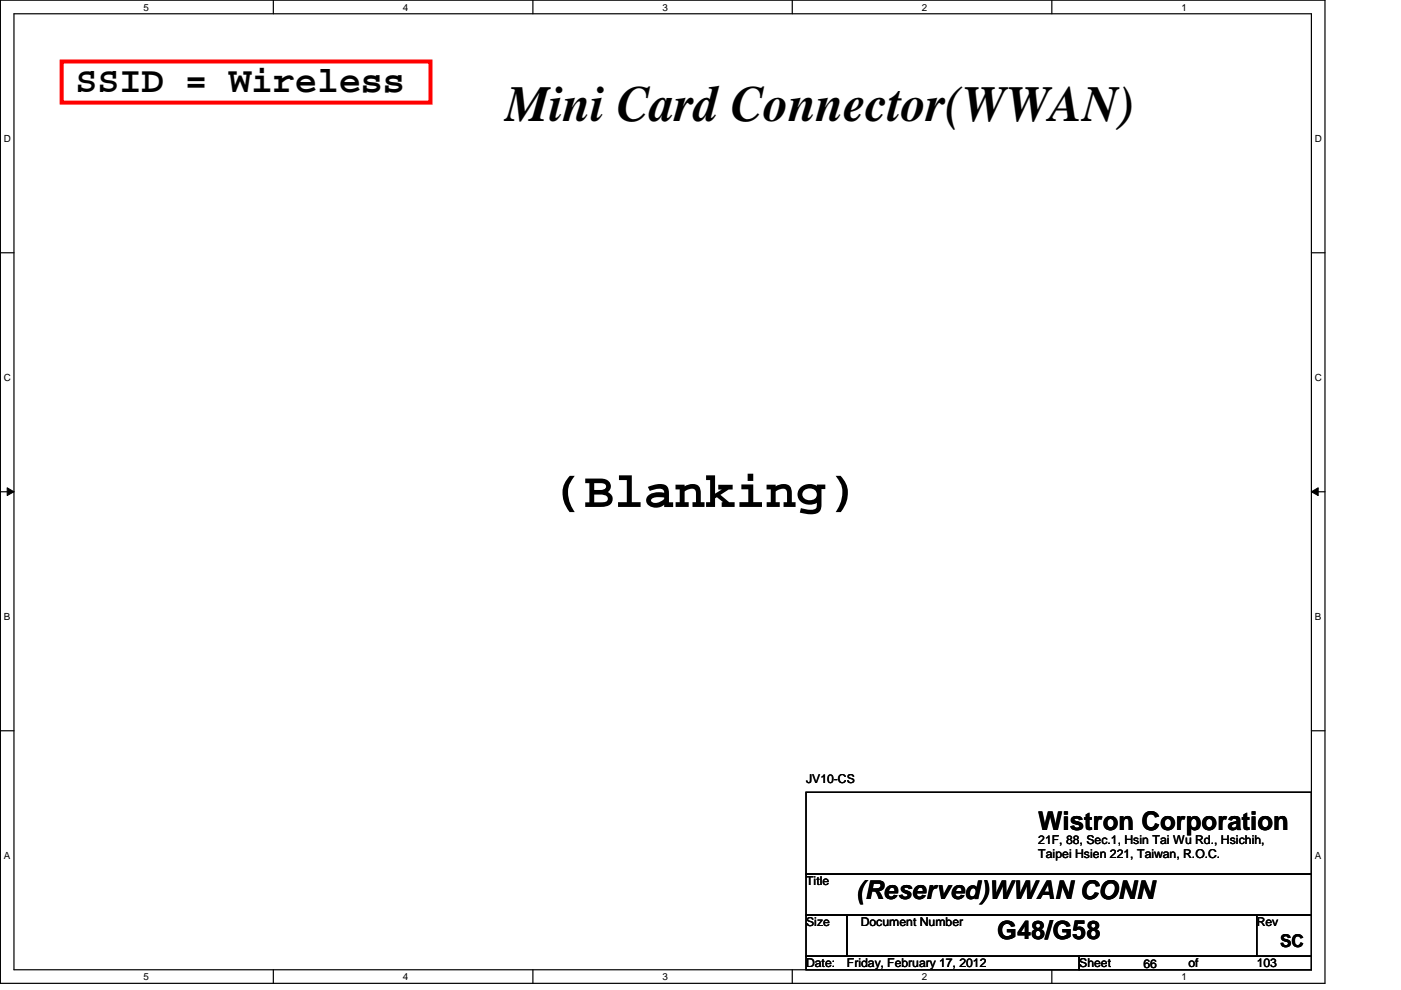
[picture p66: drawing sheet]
<svg xmlns="http://www.w3.org/2000/svg" width="297mm" height="210mm" viewBox="0 0 297 210" stroke-linecap="round" stroke-linejoin="round" font-family="sans-serif">
<defs><g id="words">
<g font-size="10.7">
<text x="107.2" y="25.6">Mini Card Connector(WWAN)</text>
<text x="117.3" y="107.5">(Blanking)</text>
</g>
<text font-size="7.8" x="16" y="19.5">SSID = Wireless</text>
<g font-size="5.5">
<text x="220.1" y="175.9">Wistron Corporation</text>
<text x="181.6" y="190.6">(Reserved)WWAN CONN</text>
<text x="211.5" y="199.1">G48/G58</text>
</g>
<text font-size="3.7" x="271.4" y="200.7">SC</text>
<g font-size="2.6">
<text x="170.9" y="165.9">JV10-CS</text>
<text x="220.1" y="179">21F, 88, Sec.1, Hsin Tai Wu Rd., Hsichih,</text>
<text x="220.1" y="181.9">Taipei Hsien 221, Taiwan, R.O.C.</text>
<text x="170.9" y="187.7">Title</text>
<text x="170.9" y="196.3">Size</text>
<text x="182.5" y="196.3">Document Number</text>
<text x="266.4" y="196.3">Rev</text>
<text x="170.9" y="205.1">Date:</text>
<text x="179.6" y="205.1">Friday, February 17, 2012</text>
<text x="228.8" y="205.1">Sheet</text>
<text x="242.4" y="205.3">66</text>
<text x="252" y="205.1">of</text>
<text x="266.4" y="205.1">103</text>
</g>
<g font-size="2.1">
<text x="30.4" y="2.2">5</text>
<text x="85.4" y="2.2">4</text>
<text x="140.5" y="2.2">3</text>
<text x="195.4" y="2.2">2</text>
<text x="250.5" y="2.2">1</text>
<text x=".8" y="30.1">D</text>
<text x="278.8" y="30.1">D</text>
<text x=".8" y="80.8">C</text>
<text x="278.8" y="80.8">C</text>
<text x=".8" y="131.5">B</text>
<text x="278.8" y="131.5">B</text>
<text x=".8" y="182.2">A</text>
<text x="278.8" y="182.2">A</text>
<text x="30.4" y="207.8">5</text>
<text x="85.4" y="207.8">4</text>
<text x="140.5" y="207.8">3</text>
<text x="195.4" y="207.8">2</text>
<text x="250.5" y="207.8">1</text>
</g>
</g></defs>
<path d="M.1 0h280.8v208.5h-280.8zM3 2.9h275v202.7h-275z" fill="none" stroke="#000" stroke-width=".25"/>
<g fill="#fff">
<path d="M30.4 .3h1.2v2.4h-1.2z"/>
<path d="M30.4 205.9h1.2v2.3h-1.2z"/>
</g>
<path d="M58 0v2.9M58 205.6v2.9" fill="none" stroke="#000" stroke-width=".25"/>
<g fill="#fff">
<path d="M85.4 .3h1.2v2.4h-1.2z"/>
<path d="M85.4 205.9h1.2v2.3h-1.2z"/>
</g>
<path d="M113 0v2.9M113 205.6v2.9" fill="none" stroke="#000" stroke-width=".25"/>
<g fill="#fff">
<path d="M140.5 .3h1.1v2.4h-1.1z"/>
<path d="M140.5 205.9h1.1v2.3h-1.1z"/>
</g>
<path d="M168 0v2.9M168 205.6v2.9" fill="none" stroke="#000" stroke-width=".25"/>
<g fill="#fff">
<path d="M195.4 .3h1.2v2.4h-1.2z"/>
<path d="M195.4 205.9h1.2v2.3h-1.2z"/>
</g>
<path d="M223 0v2.9M223 205.6v2.9" fill="none" stroke="#000" stroke-width=".25"/>
<g fill="#fff">
<path d="M250.5 .3h1.1v2.4h-1.1z"/>
<path d="M250.5 205.9h1.1v2.3h-1.1z"/>
<path d="M.8 28.2h1.5v2.4h-1.5z"/>
<path d="M278.8 28.2h1.4v2.4h-1.4z"/>
<path d="M.8 78.9h1.5v2.3h-1.5z"/>
<path d="M278.8 78.9h1.4v2.3h-1.4z"/>
</g>
<path d="M.1 53.6h2.9M278 53.6h2.9" fill="none" stroke="#000" stroke-width=".25"/>
<g fill="#fff">
<path d="M.8 129.6h1.4v2.3h-1.4z"/>
<path d="M278.8 129.6h1.3v2.3h-1.3z"/>
</g>
<path d="M.1 104.3h2.9M278 104.3h2.9" fill="none" stroke="#000" stroke-width=".25"/>
<path d="M1.5 103.4l1.5 .9-1.5 .8zM278 104.3l1.5-.9v1.7z" fill="#000"/>
<path d="M1.5 103.4l1.5 .9-1.5 .8zM278 104.3l1.5-.9v1.7z" fill="none" stroke="#000" stroke-width=".21"/>
<g fill="#fff">
<path d="M.8 180.3h1.4v2.3h-1.4z"/>
<path d="M278.8 180.3h1.3v2.3h-1.3z"/>
</g>
<path d="M.1 154.9h2.9M278 154.9h2.9M170.9 168h107.1v17.3h-107.1zM170.9 185.3h107.1v8.7h-107.1zM170.9 194h8.7v8.7h-8.7zM179.6 194h86.8v8.7h-86.8zM266.4 194h11.6v8.7h-11.6zM170.9 202.7h57.9v2.9h-57.9zM228.8 202.7h49.2v2.9h-49.2z" fill="none" stroke="#000" stroke-width=".25"/>
<path d="M13.1 13h78.2v8.8h-78.2z" fill="none" stroke="#f00" stroke-width=".85"/>
<use href="#words"/>
</svg>
